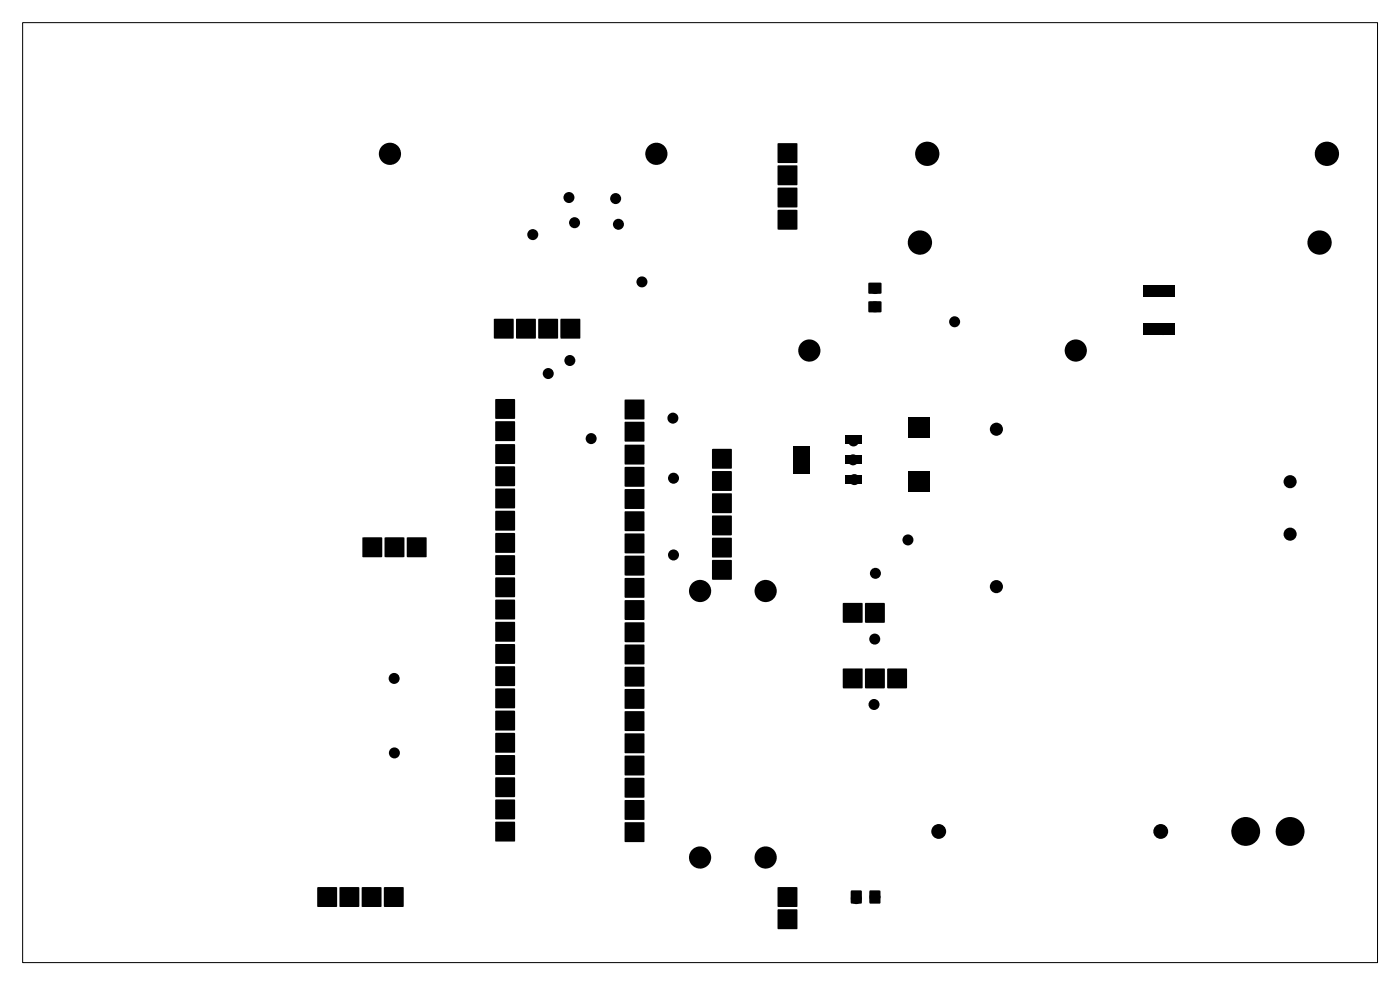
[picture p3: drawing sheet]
<svg xmlns="http://www.w3.org/2000/svg" width="160mm" height="113mm" viewBox="0 0 160 113" stroke-linecap="round" stroke-linejoin="round" font-family="sans-serif">
<g fill="#000">
<path d="M89 16.4h2.2v2.2h-2.2z" fill-rule="evenodd"/>
<path d="M89 18.9h2.2v2.3h-2.2z" fill-rule="evenodd"/>
<path d="M56.5 36.5h2.2v2.2h-2.2z" fill-rule="evenodd"/>
<path d="M59.1 36.5h2.2v2.2h-2.2z" fill-rule="evenodd"/>
<path d="M61.6 36.5h2.2v2.2h-2.2z" fill-rule="evenodd"/>
<path d="M64.1 36.5h2.3v2.2h-2.3z" fill-rule="evenodd"/>
<path d="M89 21.5h2.2v2.2h-2.2z" fill-rule="evenodd"/>
<path d="M89 24h2.2v2.2h-2.2z" fill-rule="evenodd"/>
<path d="M99.4 32.4l1.4-.1v1.2l-1.4 .1z" fill-rule="evenodd"/>
<path d="M99.4 34.5h1.4v1.2h-1.4z" fill-rule="evenodd"/>
<path d="M130.8 36.9h3.6v1.3h-3.6z" fill-rule="evenodd"/>
<path d="M130.8 32.6h3.6v1.3h-3.6z" fill-rule="evenodd"/>
<path d="M56.7 45.7h2.2v2.2h-2.2z" fill-rule="evenodd"/>
<path d="M56.7 48.2h2.2v2.2h-2.2z" fill-rule="evenodd"/>
<path d="M56.7 55.9h2.2v2.2h-2.2z" fill-rule="evenodd"/>
<path d="M56.7 53.4h2.2v2.2h-2.2z" fill-rule="evenodd"/>
<path d="M56.7 50.8h2.2v2.2h-2.2z" fill-rule="evenodd"/>
<path d="M71.5 56h2.2v2.2h-2.2z" fill-rule="evenodd"/>
<path d="M71.5 45.7h2.2v2.2h-2.2z" fill-rule="evenodd"/>
<path d="M71.5 48.3h2.2v2.2h-2.2z" fill-rule="evenodd"/>
<path d="M71.5 50.9h2.2v2.2h-2.2z" fill-rule="evenodd"/>
<path d="M71.5 53.4h2.2v2.2h-2.2z" fill-rule="evenodd"/>
<path d="M81.5 51.4h2.2v2.2h-2.2z" fill-rule="evenodd"/>
<path d="M81.5 53.9h2.2v2.2h-2.2z" fill-rule="evenodd"/>
<path d="M81.5 56.4h2.2v2.3h-2.2z" fill-rule="evenodd"/>
<path d="M81.5 59h2.2v2.2h-2.2z" fill-rule="evenodd"/>
<path d="M90.7 51h1.9v3.2h-1.9z" fill-rule="evenodd"/>
<path d="M96.6 49.8h1.9v1h-1.9z" fill-rule="evenodd"/>
<path d="M96.6 52.1h1.9v1h-1.9z" fill-rule="evenodd"/>
<path d="M96.6 54.4h1.9v1h-1.9z" fill-rule="evenodd"/>
<path d="M103.9 53.9h2.4v2.4h-2.4z" fill-rule="evenodd"/>
<path d="M103.9 47.7h2.4v2.4h-2.4z" fill-rule="evenodd"/>
<path d="M41.5 61.5h2.2v2.2h-2.2z" fill-rule="evenodd"/>
<path d="M44 61.5h2.2v2.2h-2.2z" fill-rule="evenodd"/>
<path d="M46.6 61.5h2.2v2.2h-2.2z" fill-rule="evenodd"/>
<path d="M56.7 76.2h2.2v2.2h-2.2z" fill-rule="evenodd"/>
<path d="M56.7 73.7h2.2v2.2h-2.2z" fill-rule="evenodd"/>
<path d="M56.7 71.1h2.2v2.3h-2.2z" fill-rule="evenodd"/>
<path d="M56.7 68.6h2.2v2.2h-2.2z" fill-rule="evenodd"/>
<path d="M56.7 66.1h2.2v2.2h-2.2z" fill-rule="evenodd"/>
<path d="M56.7 63.5h2.2v2.2h-2.2z" fill-rule="evenodd"/>
<path d="M56.7 61h2.2v2.2h-2.2z" fill-rule="evenodd"/>
<path d="M56.7 58.4h2.2v2.3h-2.2z" fill-rule="evenodd"/>
<path d="M71.5 58.5h2.2v2.2h-2.2z" fill-rule="evenodd"/>
<path d="M71.5 61h2.2v2.3h-2.2z" fill-rule="evenodd"/>
<path d="M71.5 63.6h2.2v2.2h-2.2z" fill-rule="evenodd"/>
<path d="M71.5 66.1h2.2v2.2h-2.2z" fill-rule="evenodd"/>
<path d="M71.5 68.7h2.2v2.2h-2.2z" fill-rule="evenodd"/>
<path d="M71.5 71.2h2.2v2.2h-2.2z" fill-rule="evenodd"/>
<path d="M71.5 73.7h2.2v2.3h-2.2z" fill-rule="evenodd"/>
<path d="M71.5 76.3h2.2v2.2h-2.2z" fill-rule="evenodd"/>
<path d="M81.5 61.5h2.2v2.2h-2.2z" fill-rule="evenodd"/>
<path d="M81.5 64.1h2.2v2.2h-2.2z" fill-rule="evenodd"/>
<path d="M96.4 69h2.3v2.2h-2.3z" fill-rule="evenodd"/>
<path d="M96.4 76.5h2.3v2.2h-2.3z" fill-rule="evenodd"/>
<path d="M99 69h2.2v2.2h-2.2z" fill-rule="evenodd"/>
<path d="M99 76.5h2.2v2.2h-2.2z" fill-rule="evenodd"/>
<path d="M101.5 76.5h2.2v2.2h-2.2z" fill-rule="evenodd"/>
<path d="M56.7 81.3h2.2v2.2h-2.2z" fill-rule="evenodd"/>
<path d="M56.7 78.8h2.2v2.2h-2.2z" fill-rule="evenodd"/>
<path d="M56.7 91.5h2.2v2.2h-2.2z" fill-rule="evenodd"/>
<path d="M56.7 88.9h2.2v2.2h-2.2z" fill-rule="evenodd"/>
<path d="M56.7 86.4h2.2v2.2h-2.2z" fill-rule="evenodd"/>
<path d="M56.7 83.8h2.2v2.3h-2.2z" fill-rule="evenodd"/>
<path d="M56.7 94h2.2v2.2h-2.2z" fill-rule="evenodd"/>
<path d="M71.5 89h2.2v2.2h-2.2z" fill-rule="evenodd"/>
<path d="M71.5 91.5h2.2v2.2h-2.2z" fill-rule="evenodd"/>
<path d="M71.5 78.8h2.2v2.2h-2.2z" fill-rule="evenodd"/>
<path d="M71.5 81.4h2.2v2.2h-2.2z" fill-rule="evenodd"/>
<path d="M71.5 83.9h2.2v2.2h-2.2z" fill-rule="evenodd"/>
<path d="M71.5 86.4h2.2v2.3h-2.2z" fill-rule="evenodd"/>
<path d="M71.5 94.1h2.2v2.2h-2.2z" fill-rule="evenodd"/>
<path d="M36.3 101.5h2.2v2.2h-2.2z" fill-rule="evenodd"/>
<path d="M38.9 101.5h2.2v2.2h-2.2z" fill-rule="evenodd"/>
<path d="M41.4 101.5h2.2v2.2h-2.2z" fill-rule="evenodd"/>
<path d="M43.9 101.5h2.3v2.2h-2.3z" fill-rule="evenodd"/>
<path d="M89 101.5h2.2v2.2h-2.2z" fill-rule="evenodd"/>
<path d="M89 104h2.2v2.2h-2.2z" fill-rule="evenodd"/>
<path d="M97.3 101.9h1.3l-.1 1.4h-1.2z" fill-rule="evenodd"/>
<path d="M99.5 101.9h1.2v1.4h-1.2z" fill-rule="evenodd"/>
<circle cx="44.6" cy="17.6" r="1.27"/>
<circle cx="75.1" cy="17.6" r="1.27"/>
<circle cx="106.1" cy="17.6" r="1.39"/>
<circle cx="151.8" cy="17.6" r="1.39"/>
<circle cx="60.9" cy="26.8" r=".63"/>
<circle cx="65.1" cy="22.6" r=".63"/>
<circle cx="65.7" cy="25.5" r=".63"/>
<circle cx="70.4" cy="22.7" r=".63"/>
<circle cx="70.7" cy="25.7" r=".63"/>
<circle cx="73.4" cy="32.2" r=".63"/>
<circle cx="100.1" cy="35.1" r=".63"/>
<circle cx="100.1" cy="33" r=".63"/>
<circle cx="105.2" cy="27.7" r="1.39"/>
<circle cx="109.2" cy="36.8" r=".63"/>
<circle cx="132.6" cy="33.3" r=".63"/>
<circle cx="133.1" cy="37.7" r=".63"/>
<circle cx="151" cy="27.7" r="1.39"/>
<circle cx="62.7" cy="42.7" r=".63"/>
<circle cx="65.2" cy="41.2" r=".63"/>
<circle cx="67.6" cy="50.2" r=".63"/>
<circle cx="77" cy="47.8" r=".63"/>
<circle cx="77" cy="54.7" r=".63"/>
<circle cx="91.7" cy="52.6" r=".63"/>
<circle cx="92.6" cy="40.1" r="1.27"/>
<circle cx="97.6" cy="52.6" r=".63"/>
<circle cx="97.6" cy="50.4" r=".63"/>
<circle cx="97.7" cy="54.9" r=".63"/>
<circle cx="104.9" cy="55.3" r=".63"/>
<circle cx="105.2" cy="49" r=".63"/>
<circle cx="114" cy="49.1" r=".75"/>
<circle cx="123.1" cy="40.1" r="1.27"/>
<circle cx="147.6" cy="55.1" r=".75"/>
<circle cx="45.1" cy="77.6" r=".63"/>
<circle cx="77" cy="63.5" r=".63"/>
<circle cx="80.1" cy="67.6" r="1.27"/>
<circle cx="87.6" cy="67.6" r="1.27"/>
<circle cx="100.1" cy="73.1" r=".63"/>
<circle cx="100.1" cy="65.6" r=".63"/>
<circle cx="103.9" cy="61.8" r=".63"/>
<circle cx="114" cy="67.1" r=".75"/>
<circle cx="147.6" cy="61.1" r=".75"/>
<circle cx="45.1" cy="86.1" r=".63"/>
<circle cx="80.1" cy="98.1" r="1.27"/>
<circle cx="87.6" cy="98.1" r="1.27"/>
<circle cx="100" cy="80.6" r=".63"/>
<circle cx="107.4" cy="95.1" r=".85"/>
<circle cx="132.8" cy="95.1" r=".85"/>
<circle cx="142.5" cy="95.1" r="1.65"/>
<circle cx="147.6" cy="95.1" r="1.65"/>
<circle cx="98" cy="102.8" r=".63"/>
<circle cx="100.1" cy="102.6" r=".63"/>
</g>
<path d="M2.6 2.6h155v107.5h-155z" fill="none" stroke="#000" stroke-width=".11"/>
</svg>
